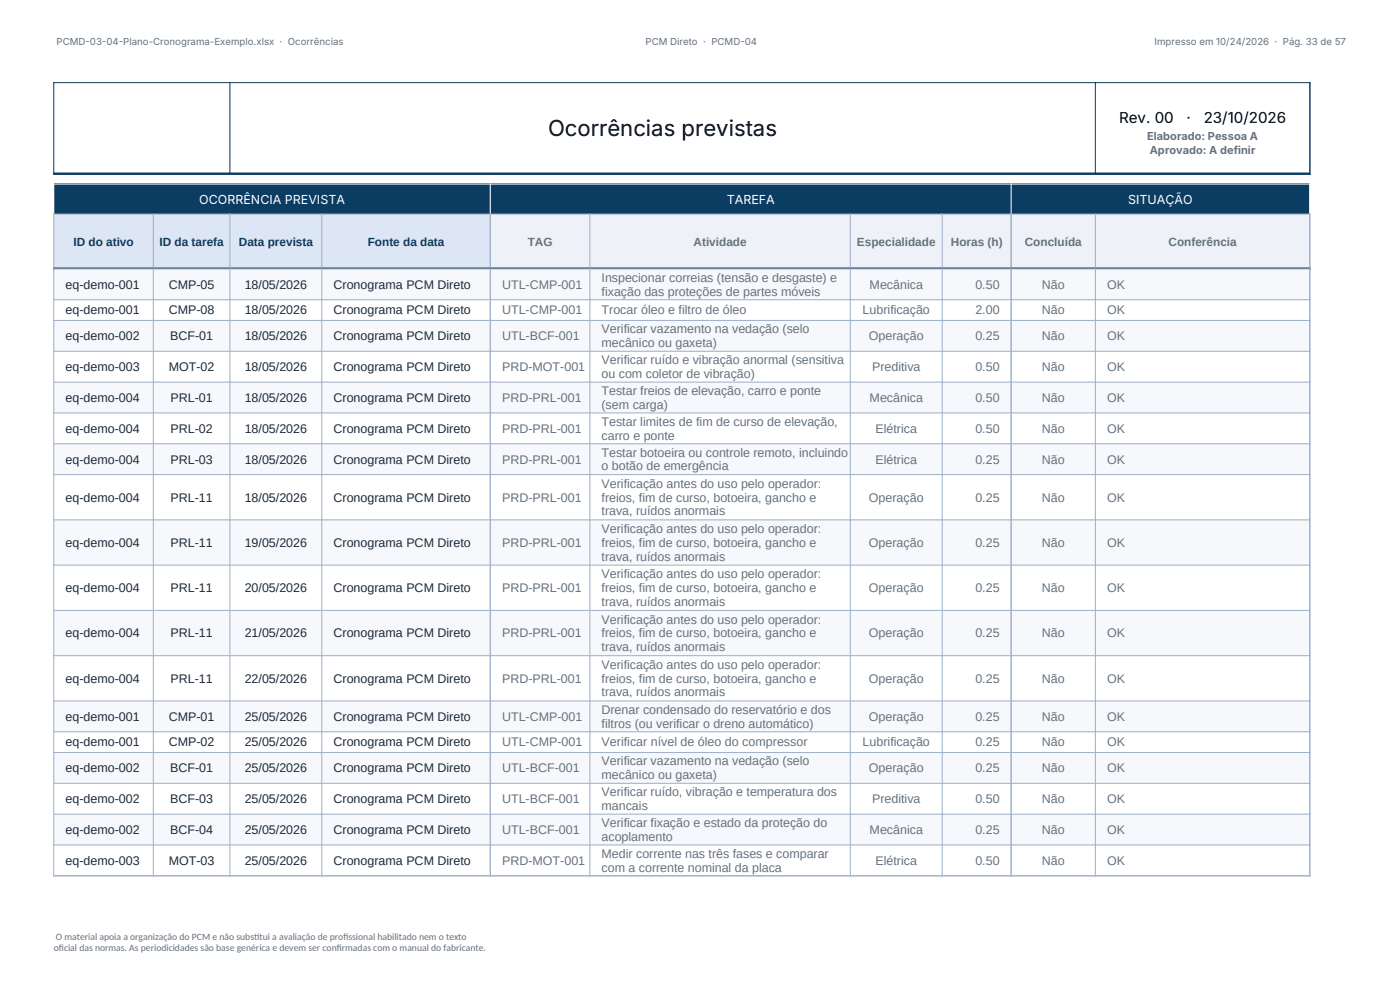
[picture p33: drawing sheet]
<svg xmlns="http://www.w3.org/2000/svg" width="297mm" height="210mm" viewBox="0 0 297 210" stroke-linecap="round" stroke-linejoin="round" font-family="sans-serif">
<defs><g id="words">
<text font-size="4.7" x="116.3" y="28.9">Ocorrências previstas</text>
<g font-size="3.2">
<text x="237.4" y="26.1">Rev. 00</text>
<text x="251.7" y="26.1">·</text>
<text x="255.4" y="26.1">23/10/2026</text>
</g>
<g font-size="2.6" fill="#fff">
<text x="42.3" y="43.2">OCORRÊNCIA PREVISTA</text>
<text x="154.2" y="43.2">TAREFA</text>
<text x="239.3" y="43.2">SITUAÇÃO</text>
</g>
<g font-size="2.6" fill="#64717d">
<text x="127.6" y="59.8">Inspecionar correias (tensão e desgaste) e</text>
<text x="106.5" y="61.2">UTL-CMP-001</text>
<text x="127.6" y="62.7">fixação das proteções de partes móveis</text>
<text x="184.5" y="61.2">Mecânica</text>
<text x="206.9" y="61.2">0.50</text>
<text x="221" y="61.2">Não</text>
<text x="234.9" y="61.2">OK</text>
<text x="106.5" y="66.7">UTL-CMP-001</text>
<text x="127.6" y="66.7">Trocar óleo e filtro de óleo</text>
<text x="127.6" y="70.7">Verificar vazamento na vedação (selo</text>
<text x="183" y="66.7">Lubrificação</text>
<text x="206.9" y="66.7">2.00</text>
<text x="221" y="66.7">Não</text>
<text x="234.9" y="66.7">OK</text>
<text x="106.5" y="72.2">UTL-BCF-001</text>
<text x="127.6" y="73.6">mecânico ou gaxeta)</text>
<text x="127.6" y="77.2">Verificar ruído e vibração anormal (sensitiva</text>
<text x="184.3" y="72.2">Operação</text>
<text x="206.9" y="72.2">0.25</text>
<text x="221" y="72.2">Não</text>
<text x="234.9" y="72.2">OK</text>
<text x="106.5" y="78.7">PRD-MOT-001</text>
<text x="127.6" y="80.2">ou com coletor de vibração)</text>
<text x="127.6" y="83.8">Testar freios de elevação, carro e ponte</text>
<text x="185" y="78.7">Preditiva</text>
<text x="206.9" y="78.7">0.50</text>
<text x="221" y="78.7">Não</text>
<text x="234.9" y="78.7">OK</text>
<text x="106.5" y="85.2">PRD-PRL-001</text>
<text x="127.6" y="86.7">(sem carga)</text>
<text x="184.5" y="85.2">Mecânica</text>
<text x="206.9" y="85.2">0.50</text>
<text x="221" y="85.2">Não</text>
<text x="234.9" y="85.2">OK</text>
<text x="106.5" y="91.8">PRD-PRL-001</text>
<text x="127.6" y="90.3">Testar limites de fim de curso de elevação,</text>
<text x="127.6" y="93.3">carro e ponte</text>
<text x="185.7" y="91.8">Elétrica</text>
<text x="206.9" y="91.8">0.50</text>
<text x="221" y="91.8">Não</text>
<text x="234.9" y="91.8">OK</text>
<text x="106.5" y="98.3">PRD-PRL-001</text>
<text x="127.6" y="96.9">Testar botoeira ou controle remoto, incluindo</text>
<text x="127.6" y="99.8">o botão de emergência</text>
<text x="185.7" y="98.3">Elétrica</text>
<text x="206.9" y="98.3">0.25</text>
<text x="221" y="98.3">Não</text>
<text x="234.9" y="98.3">OK</text>
<text x="106.5" y="106.4">PRD-PRL-001</text>
<text x="127.6" y="103.5">Verificação antes do uso pelo operador:</text>
<text x="127.6" y="106.4">freios, fim de curso, botoeira, gancho e</text>
<text x="184.3" y="106.4">Operação</text>
<text x="206.9" y="106.4">0.25</text>
<text x="221" y="106.4">Não</text>
<text x="234.9" y="106.4">OK</text>
<text x="127.6" y="109.3">trava, ruídos anormais</text>
<text x="127.6" y="113.1">Verificação antes do uso pelo operador:</text>
<text x="106.5" y="116">PRD-PRL-001</text>
<text x="127.6" y="116">freios, fim de curso, botoeira, gancho e</text>
<text x="127.6" y="118.9">trava, ruídos anormais</text>
<text x="184.3" y="116">Operação</text>
<text x="206.9" y="116">0.25</text>
<text x="221" y="116">Não</text>
<text x="234.9" y="116">OK</text>
<text x="106.5" y="125.6">PRD-PRL-001</text>
<text x="127.6" y="122.7">Verificação antes do uso pelo operador:</text>
<text x="127.6" y="125.6">freios, fim de curso, botoeira, gancho e</text>
<text x="184.3" y="125.6">Operação</text>
<text x="206.9" y="125.6">0.25</text>
<text x="221" y="125.6">Não</text>
<text x="234.9" y="125.6">OK</text>
<text x="127.6" y="128.5">trava, ruídos anormais</text>
<text x="106.5" y="135.2">PRD-PRL-001</text>
<text x="127.6" y="132.3">Verificação antes do uso pelo operador:</text>
<text x="127.6" y="135.2">freios, fim de curso, botoeira, gancho e</text>
<text x="184.3" y="135.2">Operação</text>
<text x="206.9" y="135.2">0.25</text>
<text x="221" y="135.2">Não</text>
<text x="234.9" y="135.2">OK</text>
<text x="127.6" y="138.1">trava, ruídos anormais</text>
<text x="127.6" y="141.9">Verificação antes do uso pelo operador:</text>
<text x="106.5" y="144.8">PRD-PRL-001</text>
<text x="127.6" y="144.8">freios, fim de curso, botoeira, gancho e</text>
<text x="127.6" y="147.7">trava, ruídos anormais</text>
<text x="184.3" y="144.8">Operação</text>
<text x="206.9" y="144.8">0.25</text>
<text x="221" y="144.8">Não</text>
<text x="234.9" y="144.8">OK</text>
<text x="106.5" y="152.9">UTL-CMP-001</text>
<text x="127.6" y="151.4">Drenar condensado do reservatório e dos</text>
<text x="127.6" y="154.3">filtros (ou verificar o dreno automático)</text>
<text x="184.3" y="152.9">Operação</text>
<text x="206.9" y="152.9">0.25</text>
<text x="221" y="152.9">Não</text>
<text x="234.9" y="152.9">OK</text>
<text x="106.5" y="158.4">UTL-CMP-001</text>
<text x="127.6" y="158.4">Verificar nível de óleo do compressor</text>
<text x="183" y="158.4">Lubrificação</text>
<text x="206.9" y="158.4">0.25</text>
<text x="221" y="158.4">Não</text>
<text x="234.9" y="158.4">OK</text>
<text x="106.5" y="163.8">UTL-BCF-001</text>
<text x="127.6" y="162.3">Verificar vazamento na vedação (selo</text>
<text x="127.6" y="165.3">mecânico ou gaxeta)</text>
<text x="184.3" y="163.8">Operação</text>
<text x="206.9" y="163.8">0.25</text>
<text x="221" y="163.8">Não</text>
<text x="234.9" y="163.8">OK</text>
<text x="106.5" y="170.4">UTL-BCF-001</text>
<text x="127.6" y="168.9">Verificar ruído, vibração e temperatura dos</text>
<text x="127.6" y="171.8">mancais</text>
<text x="185" y="170.4">Preditiva</text>
<text x="206.9" y="170.4">0.50</text>
<text x="221" y="170.4">Não</text>
<text x="234.9" y="170.4">OK</text>
<text x="106.5" y="176.9">UTL-BCF-001</text>
<text x="127.6" y="175.4">Verificar fixação e estado da proteção do</text>
<text x="127.6" y="178.4">acoplamento</text>
<text x="184.5" y="176.9">Mecânica</text>
<text x="206.9" y="176.9">0.25</text>
<text x="221" y="176.9">Não</text>
<text x="234.9" y="176.9">OK</text>
<text x="106.5" y="183.4">PRD-MOT-001</text>
<text x="127.6" y="182">Medir corrente nas três fases e comparar</text>
<text x="127.6" y="184.9">com a corrente nominal da placa</text>
<text x="185.7" y="183.4">Elétrica</text>
<text x="206.9" y="183.4">0.50</text>
<text x="221" y="183.4">Não</text>
<text x="234.9" y="183.4">OK</text>
</g>
<g font-size="2.6" fill="#1f2937">
<text x="13.9" y="61.2">eq-demo-001</text>
<text x="35.8" y="61.2">CMP-05</text>
<text x="51.9" y="61.2">18/05/2026</text>
<text x="70.8" y="61.2">Cronograma PCM Direto</text>
<text x="13.9" y="66.7">eq-demo-001</text>
<text x="35.8" y="66.7">CMP-08</text>
<text x="51.9" y="66.7">18/05/2026</text>
<text x="70.8" y="66.7">Cronograma PCM Direto</text>
<text x="13.9" y="72.2">eq-demo-002</text>
<text x="36.1" y="72.2">BCF-01</text>
<text x="51.9" y="72.2">18/05/2026</text>
<text x="70.8" y="72.2">Cronograma PCM Direto</text>
<text x="13.9" y="78.7">eq-demo-003</text>
<text x="35.8" y="78.7">MOT-02</text>
<text x="51.9" y="78.7">18/05/2026</text>
<text x="70.8" y="78.7">Cronograma PCM Direto</text>
<text x="13.9" y="85.2">eq-demo-004</text>
<text x="36.2" y="85.2">PRL-01</text>
<text x="51.9" y="85.2">18/05/2026</text>
<text x="70.8" y="85.2">Cronograma PCM Direto</text>
<text x="13.9" y="91.8">eq-demo-004</text>
<text x="36.2" y="91.8">PRL-02</text>
<text x="51.9" y="91.8">18/05/2026</text>
<text x="70.8" y="91.8">Cronograma PCM Direto</text>
<text x="13.9" y="98.3">eq-demo-004</text>
<text x="36.2" y="98.3">PRL-03</text>
<text x="51.9" y="98.3">18/05/2026</text>
<text x="70.8" y="98.3">Cronograma PCM Direto</text>
<text x="13.9" y="106.4">eq-demo-004</text>
<text x="36.2" y="106.4">PRL-11</text>
<text x="51.9" y="106.4">18/05/2026</text>
<text x="70.8" y="106.4">Cronograma PCM Direto</text>
<text x="13.9" y="116">eq-demo-004</text>
<text x="36.2" y="116">PRL-11</text>
<text x="51.9" y="116">19/05/2026</text>
<text x="70.8" y="116">Cronograma PCM Direto</text>
<text x="13.9" y="125.6">eq-demo-004</text>
<text x="36.2" y="125.6">PRL-11</text>
<text x="51.9" y="125.6">20/05/2026</text>
<text x="70.8" y="125.6">Cronograma PCM Direto</text>
<text x="13.9" y="135.2">eq-demo-004</text>
<text x="36.2" y="135.2">PRL-11</text>
<text x="51.9" y="135.2">21/05/2026</text>
<text x="70.8" y="135.2">Cronograma PCM Direto</text>
<text x="13.9" y="144.8">eq-demo-004</text>
<text x="36.2" y="144.8">PRL-11</text>
<text x="51.9" y="144.8">22/05/2026</text>
<text x="70.8" y="144.8">Cronograma PCM Direto</text>
<text x="13.9" y="152.9">eq-demo-001</text>
<text x="35.8" y="152.9">CMP-01</text>
<text x="51.9" y="152.9">25/05/2026</text>
<text x="70.8" y="152.9">Cronograma PCM Direto</text>
<text x="13.9" y="158.4">eq-demo-001</text>
<text x="35.8" y="158.4">CMP-02</text>
<text x="51.9" y="158.4">25/05/2026</text>
<text x="70.8" y="158.4">Cronograma PCM Direto</text>
<text x="13.9" y="163.8">eq-demo-002</text>
<text x="36.1" y="163.8">BCF-01</text>
<text x="51.9" y="163.8">25/05/2026</text>
<text x="70.8" y="163.8">Cronograma PCM Direto</text>
<text x="13.9" y="170.4">eq-demo-002</text>
<text x="36.1" y="170.4">BCF-03</text>
<text x="51.9" y="170.4">25/05/2026</text>
<text x="70.8" y="170.4">Cronograma PCM Direto</text>
<text x="13.9" y="176.9">eq-demo-002</text>
<text x="36.1" y="176.9">BCF-04</text>
<text x="51.9" y="176.9">25/05/2026</text>
<text x="70.8" y="176.9">Cronograma PCM Direto</text>
<text x="13.9" y="183.4">eq-demo-003</text>
<text x="35.8" y="183.4">MOT-03</text>
<text x="51.9" y="183.4">25/05/2026</text>
<text x="70.8" y="183.4">Cronograma PCM Direto</text>
</g>
<g font-size="2.5" fill="#0b3d63">
<text x="15.6" y="52.1">ID do ativo</text>
<text x="33.8" y="52.1">ID da tarefa</text>
<text x="50.7" y="52.1">Data prevista</text>
<text x="78" y="52.1">Fonte da data</text>
</g>
<g font-size="2.5" fill="#64717d">
<text x="112" y="52.1">TAG</text>
<text x="147.1" y="52.1">Atividade</text>
<text x="181.8" y="52.1">Especialidade</text>
<text x="201.7" y="52.1">Horas (h)</text>
<text x="217.4" y="52.1">Concluída</text>
<text x="247.9" y="52.1">Conferência</text>
</g>
<g font-size="2.3" fill="#64717d">
<text x="243.4" y="29.8">Elaborado: Pessoa A</text>
<text x="243.9" y="32.6">Aprovado: A definir</text>
</g>
<g font-size="2" fill="#64717d">
<text x="12" y="9.6">PCMD-03-04-Plano-Cronograma-Exemplo.xlsx · Ocorrências</text>
<text x="136.9" y="9.6">PCM Direto · PCMD-04</text>
<text x="244.9" y="9.6">Impresso em 10/24/2026 · Pág. 33 de 57</text>
<text x="11.4" y="201.8">of</text>
<text x="11.9" y="199.3">O material apoia a organização do PCM e não subst</text>
<text x="12.5" y="201.8">icial das normas. As periodicidades são base genérica e devem ser conf</text>
<text x="53.9" y="199.3">itui a avaliação de prof</text>
<text x="71.4" y="201.8">irmadas com o manual do fabricante.</text>
<text x="72.8" y="199.3">issional habilitado nem o texto</text>
</g>
</g></defs>
<path d="M11.4 39h266.5v6.4h-266.5z" fill-rule="evenodd" fill="#0b3d63"/>
<path d="M11.4 45.4h92.6v11.6h-92.6z" fill-rule="evenodd" fill="#dce6f5"/>
<path d="M104 45.4h173.9v11.6h-173.9z" fill-rule="evenodd" fill="#eef2f8"/>
<path d="M11.3 17.5h266.7M11.4 17.4v19.7M48.8 17.4v19.7M232.4 17.4v19.7M277.9 17.4v19.7" fill="none" stroke="#0b3d63" stroke-width=".22"/>
<path d="M11.3 36.9h266.7M11.3 57h266.7" fill="none" stroke="#0b3d63" stroke-width=".51"/>
<path d="M11.3 39h266.7M11.4 38.9v6.6M104 38.9v6.6M214.5 38.9v6.6M277.9 38.9v6.6" fill="none" stroke="#fff" stroke-width=".22"/>
<path d="M11.3 45.4h266.7M11.4 45.3v12M32.5 45.3v12M48.8 45.3v12M68.3 45.3v12M104 45.3v12M125.1 45.3v12M180.4 45.3v12M199.9 45.3v12M214.5 45.3v12M232.4 45.3v12M277.9 45.3v12" fill="none" stroke="#9fb0c9" stroke-width=".22"/>
<g fill="#f6f8fc">
<path d="M11.4 57h266.5v6.6h-266.5z" fill-rule="evenodd"/>
<path d="M11.4 68h266.5v6.5h-266.5z" fill-rule="evenodd"/>
<path d="M11.4 81h266.5v6.6h-266.5z" fill-rule="evenodd"/>
<path d="M11.4 94.1h266.5v6.6h-266.5z" fill-rule="evenodd"/>
<path d="M11.4 110.3h266.5v9.6h-266.5z" fill-rule="evenodd"/>
<path d="M11.4 129.5h266.5v9.6h-266.5z" fill-rule="evenodd"/>
<path d="M11.4 148.7h266.5v6.5h-266.5z" fill-rule="evenodd"/>
<path d="M11.4 159.6h266.5v6.5h-266.5z" fill-rule="evenodd"/>
<path d="M11.4 172.7h266.5v6.5h-266.5z" fill-rule="evenodd"/>
</g>
<g fill="none" stroke="#9fb0c9" stroke-width=".22">
<path d="M11.3 57h266.7M11.4 56.9v129M32.5 56.9v129M48.8 56.9v129M68.3 56.9v129M104 56.9v129M125.1 56.9v129M180.4 56.9v129M199.9 56.9v129M214.5 56.9v129M232.4 56.9v129M277.9 56.9v129"/>
<path d="M11.3 63.6h266.7M11.3 68h266.7M11.3 74.5h266.7M11.3 81.1h266.7M11.3 87.6h266.7M11.3 94.1h266.7M11.3 100.7h266.7M11.3 110.3h266.7M11.3 119.9h266.7M11.3 129.5h266.7M11.3 139.1h266.7M11.3 148.7h266.7"/>
<path d="M11.3 155.2h266.7M11.3 159.6h266.7M11.3 166.2h266.7M11.3 172.7h266.7M11.3 179.2h266.7M11.3 185.8h266.7"/>
</g>
<use href="#words"/>
</svg>
